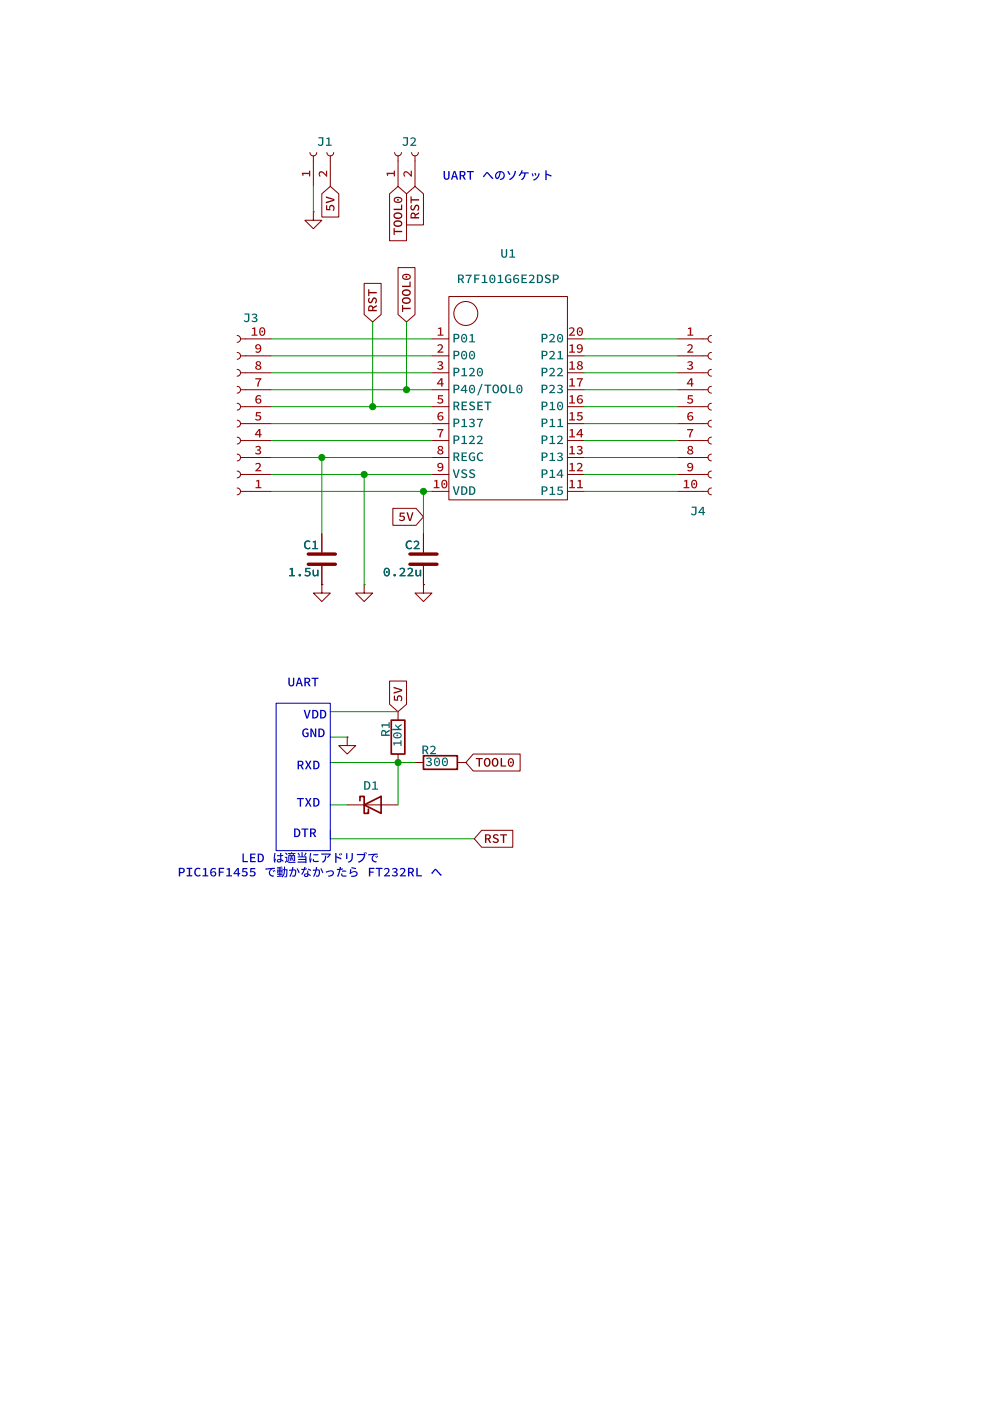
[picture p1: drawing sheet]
<svg xmlns="http://www.w3.org/2000/svg" width="148mm" height="210mm" viewBox="0 0 148 210" stroke-linecap="round" stroke-linejoin="round" font-family="sans-serif">
<defs><g id="words">
<g font-size="1.8" fill="#a90000">
<text x="46.7" y="26.6" transform="rotate(-90 46.7 26.6)">1</text>
<text x="49.3" y="26.6" transform="rotate(-90 49.3 26.6)">2</text>
<text x="59.4" y="26.6" transform="rotate(-90 59.4 26.6)">1</text>
<text x="62" y="26.6" transform="rotate(-90 62 26.6)">2</text>
<text x="37.6" y="50.5">10</text>
<text x="38.1" y="53.1">9</text>
<text x="65.4" y="50.5">1</text>
<text x="65.4" y="53.1">2</text>
<text x="85.2" y="50.5">20</text>
<text x="85.2" y="53.1">19</text>
<text x="102.9" y="50.5">1</text>
<text x="102.9" y="53.1">2</text>
<text x="38.1" y="58.2">7</text>
<text x="38.1" y="55.6">8</text>
<text x="65.4" y="55.6">3</text>
<text x="65.4" y="58.2">4</text>
<text x="85.2" y="55.6">18</text>
<text x="85.2" y="58.2">17</text>
<text x="102.9" y="55.6">3</text>
<text x="102.9" y="58.2">4</text>
<text x="38.1" y="65.8">4</text>
<text x="38.1" y="63.2">5</text>
<text x="38.1" y="60.7">6</text>
<text x="65.4" y="60.7">5</text>
<text x="65.4" y="63.2">6</text>
<text x="65.4" y="65.8">7</text>
<text x="85.2" y="60.7">16</text>
<text x="85.2" y="63.2">15</text>
<text x="85.2" y="65.8">14</text>
<text x="102.9" y="60.7">5</text>
<text x="102.9" y="63.2">6</text>
<text x="102.9" y="65.8">7</text>
<text x="38.1" y="70.9">2</text>
<text x="38.1" y="68.3">3</text>
<text x="65.4" y="68.3">8</text>
<text x="65.4" y="70.9">9</text>
<text x="85.2" y="68.3">13</text>
<text x="85.2" y="70.9">12</text>
<text x="102.9" y="68.3">8</text>
<text x="102.9" y="70.9">9</text>
<text x="38.1" y="73.4">1</text>
<text x="64.9" y="73.4">10</text>
<text x="85.2" y="73.4">11</text>
<text x="102.3" y="73.4">10</text>
</g>
<g font-size="1.8" fill="#0000c2">
<text x="66.4" y="27.7">UART þÿ0x0n0½0±0Ã0È</text>
<text x="40.9" y="130">þÿ0o•i_S0k0¢0É0ê0Ö0g</text>
<text x="39.7" y="132.1">þÿ0gRÕ0K0j0K0c0_0‰</text>
</g>
<g font-size="1.8" fill="#006464">
<text x="67.8" y="54.6">P00</text>
<text x="57.4" y="87.1">0.22u</text>
</g>
</g></defs>
<path d="M52.1 110.5v1.3h1.2l-1.2 1.2-1.3-1.2h1.3M52.1 110.5h.1M52.1 120.7h7.6" fill="none" stroke="#840000" stroke-width=".15"/>
<path d="M54 120v-.6h.6v2.5h.6v-.6M54.6 120.7l2.5-1.3v2.5z" fill="none" stroke="#840000" stroke-width=".25"/>
<g fill="#006464">
<path d="M54.6 117.1h.3a.65 .65 0 0 1 .6 .6 .65 .65 0 0 1-.6 .7h-.3v-.2h.2a.47 .47 0 0 0 .5-.5 .47 .47 0 0 0-.5-.4v.9h-.2z"/>
<path d="M55.9 117.2l.5-.1v1.1h.3v.2h-.9v-.2h.4v-.8h-.3z"/>
</g>
<path d="M46.2 83.1h4.1M46.2 84.6h4.1" fill="none" stroke="#840000" stroke-width=".51"/>
<path d="M48.3 80v2.8M48.3 84.8v2.8" fill="none" stroke="#840000" stroke-width=".15"/>
<g fill="#006464">
<path d="M45.8 81.1l.5-.1 .2 .2-.1 .1a.42 .42 0 0 0-.6 .4 .42 .42 0 0 0 .7 .3l.1 .2a.64 .64 0 0 1-.9-.2 .64 .64 0 0 1 .1-.9z"/>
<path d="M46.9 81.2l.5-.1v1h.3v.2h-.9v-.2h.4v-.8h-.3z"/>
<path d="M43.4 85.2l.5-.1v1.1h.3v.2h-.8v-.2h.3v-.8h-.3z"/>
<path d="M45.8 85.1h.7v.2h-.5l-.1 .3a.44 .44 0 0 1 .7 .5 .44 .44 0 0 1-.8 .2l-.1-.1 .1-.1a.32 .32 0 0 0 .4 .2 .32 .32 0 0 0 .1-.5l-.5-.1z"/>
<path d="M46.9 85.4h.2v.7l.2 .1 .2-.1v-.7h.2v1h-.1v-.2a.36 .36 0 0 1-.5 .2 .36 .36 0 0 1-.2-.4z"/>
<circle cx="45" cy="86.2" r=".19"/>
</g>
<path d="M48.3 87.6v1.3h1.2l-1.2 1.3-1.3-1.3h1.3M48.3 87.6h.1M54.6 87.6v1.3h1.3l-1.3 1.3-1.3-1.3h1.3M54.6 87.6h.1M62.2 114.3h1.3M68.6 114.3h1.2" fill="none" stroke="#840000" stroke-width=".15"/>
<path d="M63.5 113.3h5.1v2h-5.1z" fill="none" stroke="#840000" stroke-width=".25"/>
<g fill="#006464">
<path d="M63.3 111.8h.5a.39 .39 0 0 1 .4 .2 .39 .39 0 0 1-.2 .5l.3 .5h-.3l-.2-.5h-.3v.5h-.2v-.6a.47 .47 0 0 0 .7-.2l-.1-.2-.4-.1v.5h-.2z"/>
<path d="M64.5 112a.46 .46 0 0 1 .7-.1 .46 .46 0 0 1-.1 .7l-.3 .3h.6v.1h-.9l.3-.3a.47 .47 0 0 0 .2-.7l-.2-.1-.2 .2z"/>
<path d="M63.9 113.7a.44 .44 0 0 1 .5-.2 .44 .44 0 0 1 .3 .5l-.2 .2a.38 .38 0 0 1 .2 .5 .38 .38 0 0 1-.6 .1l-.2-.1 .1-.2a.3 .3 0 0 0 .3 .2 .3 .3 0 0 0 .2-.3l-.4-.1v-.2h.3a.23 .23 0 0 0 0-.4 .23 .23 0 0 0-.3 .1z"/>
<path d="M65.2 113.7a.49 .49 0 0 1 .6 0 .49 .49 0 0 1 .2 .6 .48 .48 0 0 1-.5 .5 .48 .48 0 0 1-.4-.6h.2v.2a.28 .28 0 0 0 .3 .3 .28 .28 0 0 0 .2-.4v-.3a.29 .29 0 0 0-.4-.2 .29 .29 0 0 0-.1 .4h-.2z"/>
<path d="M66.4 113.7a.49 .49 0 0 1 .6 0 .49 .49 0 0 1 .2 .6 .48 .48 0 0 1-.5 .5 .48 .48 0 0 1-.4-.6h.1l.1 .2a.28 .28 0 0 0 .3 .3 .28 .28 0 0 0 .2-.4v-.3a.29 .29 0 0 0-.4-.2 .29 .29 0 0 0-.2 .4h-.1z"/>
<circle cx="65.5" cy="114.2" r=".14"/>
<circle cx="66.7" cy="114.2" r=".14"/>
</g>
<g fill="none" stroke="#840000" stroke-width=".15">
<path d="M101.6 50.8h4.6M101.6 53.3h4.6M101.6 55.9h4.6M101.6 58.4h4.6M106.7 50.3a.51 .51 0 0 0-.5 .5 .51 .51 0 0 0 .5 .5M106.7 52.8a.51 .51 0 0 0-.5 .5 .51 .51 0 0 0 .5 .5M106.7 55.4a.51 .51 0 0 0-.5 .5 .51 .51 0 0 0 .5 .5M106.7 57.9a.51 .51 0 0 0-.5 .5 .51 .51 0 0 0 .5 .5M101.6 61h4.6M101.6 63.5h4.6M101.6 66h4.6M101.6 68.6h4.6"/>
<path d="M101.6 71.1h4.6M101.6 73.7h4.6M106.7 60.5a.51 .51 0 0 0-.5 .5 .51 .51 0 0 0 .5 .5M106.7 63a.51 .51 0 0 0-.5 .5 .51 .51 0 0 0 .5 .5M106.7 65.5a.51 .51 0 0 0-.5 .5 .51 .51 0 0 0 .5 .5M106.7 68.1a.51 .51 0 0 0-.5 .5 .51 .51 0 0 0 .5 .5M106.7 70.6a.51 .51 0 0 0-.5 .5 .51 .51 0 0 0 .5 .5M106.7 73.2a.51 .51 0 0 0-.5 .5 .51 .51 0 0 0 .5 .5"/>
</g>
<g fill="#006464">
<path d="M103.7 75.9h.8v.9a.45 .45 0 0 1-.4 .5 .45 .45 0 0 1-.5-.3l.1-.1 .2 .2h.2l.1-.2v-.8h-.5z"/>
<path d="M105.3 76h.3v.7h.1v.2h-.1v.3h-.2v-.3h-.7v-.2h.7v-.5l-.5 .5h-.2z"/>
</g>
<path d="M46.5 22.9a.51 .51 0 0 0 .5 .5 .51 .51 0 0 0 .5-.5M47 23.4v4.5M49 22.9a.51 .51 0 0 0 .5 .5 .51 .51 0 0 0 .5-.5M49.5 23.4v4.5" fill="none" stroke="#840000" stroke-width=".15"/>
<g fill="#006464">
<path d="M47.8 20.6h.7v.8a.45 .45 0 0 1-.3 .5 .45 .45 0 0 1-.6-.2l.2-.2 .1 .2h.3l.1-.2v-.8h-.5z"/>
<path d="M48.9 20.7l.5-.1v1.1h.3v.2h-.8v-.2h.3v-.9h-.3z"/>
</g>
<path d="M47 31.8v1.2h1.3l-1.3 1.3-1.3-1.3h1.3M47 31.8h.1M59.2 22.9a.51 .51 0 0 0 .5 .5 .51 .51 0 0 0 .5-.5M59.7 23.4v4.5M61.7 22.9a.51 .51 0 0 0 .5 .5 .51 .51 0 0 0 .5-.5M62.2 23.4v4.5" fill="none" stroke="#840000" stroke-width=".15"/>
<g fill="#006464">
<path d="M60.5 20.6h.7v.8a.45 .45 0 0 1-.3 .5 .45 .45 0 0 1-.6-.2l.2-.2 .1 .2h.3l.1-.2v-.8h-.5z"/>
<path d="M61.5 20.8a.46 .46 0 0 1 .7-.1 .46 .46 0 0 1-.1 .7l-.3 .3h.6v.2h-.9l.3-.4a.47 .47 0 0 0 .3-.7h-.3l-.2 .1z"/>
</g>
<path d="M61.5 83.1h4M61.5 84.6h4" fill="none" stroke="#840000" stroke-width=".51"/>
<path d="M63.5 80v2.8M63.5 84.8v2.8" fill="none" stroke="#840000" stroke-width=".15"/>
<g fill="#006464">
<path d="M61 81.1l.5-.1 .3 .2-.1 .1a.42 .42 0 0 0-.7 .4 .42 .42 0 0 0 .7 .3l.1 .2a.64 .64 0 0 1-.9-.2 .64 .64 0 0 1 .1-.9z"/>
<path d="M62 81.2a.46 .46 0 0 1 .8-.1 .46 .46 0 0 1-.2 .8l-.3 .2h.6v.2h-.9l.3-.4a.47 .47 0 0 0 .3-.6l-.2-.1-.3 .1z"/>
<path d="M57.7 85.2a.49 .49 0 0 1 .6 0 .49 .49 0 0 1 .2 .6 .48 .48 0 0 1-.5 .6 .48 .48 0 0 1-.5-.7h.2v.3a.28 .28 0 0 0 .4 .2 .28 .28 0 0 0 .2-.4l-.1-.3a.29 .29 0 0 0-.4-.2 .29 .29 0 0 0-.1 .4h-.2z"/>
<path d="M59.9 85.3a.46 .46 0 0 1 .7-.1 .46 .46 0 0 1-.1 .7l-.3 .3h.6v.2h-.9l.3-.4a.47 .47 0 0 0 .3-.7h-.3l-.2 .1z"/>
<path d="M61.1 85.3a.46 .46 0 0 1 .7-.1 .46 .46 0 0 1-.1 .7l-.3 .3h.6v.2h-.9l.3-.4a.47 .47 0 0 0 .3-.7h-.3l-.2 .1z"/>
<path d="M62.3 85.4h.2v.7l.2 .1 .2-.1v-.7h.3v1h-.2v-.2a.36 .36 0 0 1-.5 .2 .36 .36 0 0 1-.2-.4z"/>
</g>
<g fill="none" stroke="#840000" stroke-width=".15">
<path d="M35.6 57.9a.51 .51 0 0 1 .5 .5 .51 .51 0 0 1-.5 .5M35.6 55.4a.51 .51 0 0 1 .5 .5 .51 .51 0 0 1-.5 .5M35.6 52.8a.51 .51 0 0 1 .5 .5 .51 .51 0 0 1-.5 .5M35.6 50.3a.51 .51 0 0 1 .5 .5 .51 .51 0 0 1-.5 .5M36.1 58.4h4.5M36.1 55.9h4.5M36.1 53.3h4.5M36.1 50.8h4.5M35.6 73.2a.51 .51 0 0 1 .5 .5 .51 .51 0 0 1-.5 .5M35.6 70.6a.51 .51 0 0 1 .5 .5 .51 .51 0 0 1-.5 .5M35.6 68.1a.51 .51 0 0 1 .5 .5 .51 .51 0 0 1-.5 .5M35.6 65.5a.51 .51 0 0 1 .5 .5 .51 .51 0 0 1-.5 .5"/>
<path d="M35.6 63a.51 .51 0 0 1 .5 .5 .51 .51 0 0 1-.5 .5M35.6 60.5a.51 .51 0 0 1 .5 .5 .51 .51 0 0 1-.5 .5M36.1 73.7h4.5M36.1 71.1h4.5M36.1 68.6h4.5M36.1 66h4.5M36.1 63.5h4.5M36.1 61h4.5"/>
</g>
<g fill="#006464">
<path d="M36.7 47h.7v.9a.45 .45 0 0 1-.3 .4 .45 .45 0 0 1-.5-.2l.1-.1 .1 .1h.3l.1-.2v-.7h-.5z"/>
<path d="M37.7 47.2a.44 .44 0 0 1 .6-.2 .44 .44 0 0 1 .2 .5l-.2 .1a.38 .38 0 0 1 .3 .6 .38 .38 0 0 1-.6 .1l-.3-.2 .1-.1a.3 .3 0 0 0 .4 .2 .3 .3 0 0 0 .2-.4l-.4-.1v-.1l.2-.1a.23 .23 0 0 0 .1-.4 .23 .23 0 0 0-.4 .2z"/>
</g>
<path d="M58.7 108h2v5h-2z" fill="none" stroke="#840000" stroke-width=".25"/>
<path d="M59.7 106.7v1.3M59.7 113v1.3" fill="none" stroke="#840000" stroke-width=".15"/>
<g fill="#006464">
<path d="M57.3 109.5a.39 .39 0 0 1 .6 .2l.5-.3v.2l-.5 .3v.2h.5v.2h-1.3v-.4h.2v.2h.5v-.2a.23 .23 0 0 0-.3-.3 .23 .23 0 0 0-.2 .3h-.2z"/>
<path d="M57.2 108.6h1.1v-.3h.1v.8h-.1v-.3h-.9v.2h-.1z"/>
<path d="M59 111.3h1v-.3h.2v.8h-.2v-.3h-.8v.3h-.1z"/>
<path d="M59.1 109.9a.65 .65 0 0 1 .7-.1 .65 .65 0 0 1 .4 .6 .74 .74 0 0 1-1.3-.2h.2a.55 .55 0 0 0 1 0 .59 .59 0 0 0-1 0h-.2z"/>
<path d="M59.2 108.5l.4 .4 .6-.4v.2l-.4 .4 .2 .1h.2v.3h-1.4v-.3h.9l-.5-.4z"/>
<circle cx="59.6" cy="110.2" r=".14"/>
</g>
<g fill="none" stroke="#840000" stroke-width=".15">
<path d="M64.8 50.8h2.5M67.3 44.5h17.8v30.4h-17.8z"/>
<circle cx="69.8" cy="47" r="1.8"/>
</g>
<g fill="#006464">
<path d="M68 50h.4a.41 .41 0 0 1 .5 .4 .41 .41 0 0 1-.5 .4h-.2v.5h-.2v-.6a.53 .53 0 0 0 .7-.2l-.1-.2-.4-.1v.5h-.2z"/>
<path d="M69.3 50.2a.49 .49 0 0 1 .6 0 .49 .49 0 0 1 .2 .6 .48 .48 0 0 1-.5 .5 .48 .48 0 0 1-.5-.6h.2v.2a.28 .28 0 0 0 .4 .3 .28 .28 0 0 0 .2-.4l-.1-.3a.29 .29 0 0 0-.4-.2 .29 .29 0 0 0-.1 .4h-.2z"/>
<path d="M70.4 50.2l.5-.1v1.1h.3v.1h-.8v-.1h.3v-.9h-.3z"/>
<circle cx="69.6" cy="50.7" r=".14"/>
</g>
<path d="M64.8 53.3h2.5" fill="none" stroke="#840000" stroke-width=".15"/>
<g fill="#006464">
<path d="M68 52.6h.4a.41 .41 0 0 1 .5 .4 .41 .41 0 0 1-.5 .4h-.2v.5h-.2v-.7a.53 .53 0 0 0 .7-.1l-.1-.3-.4-.1v.5h-.2z"/>
<path d="M69.3 52.7a.49 .49 0 0 1 .6 0 .49 .49 0 0 1 .2 .6 .48 .48 0 0 1-.5 .6 .48 .48 0 0 1-.5-.7h.2v.3a.28 .28 0 0 0 .4 .2 .28 .28 0 0 0 .2-.4l-.1-.3a.29 .29 0 0 0-.4-.2 .29 .29 0 0 0-.1 .4h-.2z"/>
<path d="M70.5 52.7a.49 .49 0 0 1 .6 0 .49 .49 0 0 1 .1 .6 .48 .48 0 0 1-.5 .6 .48 .48 0 0 1-.4-.7h.2v.3a.28 .28 0 0 0 .4 .2 .28 .28 0 0 0 .1-.4v-.3a.29 .29 0 0 0-.4-.2 .29 .29 0 0 0-.1 .4h-.2z"/>
</g>
<path d="M64.8 55.9h2.5" fill="none" stroke="#840000" stroke-width=".15"/>
<g fill="#006464">
<path d="M68 55.1h.4a.41 .41 0 0 1 .5 .4 .41 .41 0 0 1-.5 .4h-.2v.5h-.2v-.6a.53 .53 0 0 0 .7-.2l-.1-.3h-.4v.5h-.2z"/>
<path d="M69.3 55.3l.4-.1v1h.4v.2h-.9v-.2h.3v-.8h-.2z"/>
<path d="M70.3 55.3a.46 .46 0 0 1 .7-.1 .46 .46 0 0 1-.1 .8l-.3 .2h.6v.2h-.9l.3-.4a.47 .47 0 0 0 .3-.7h-.3l-.2 .1z"/>
<path d="M71.6 55.3a.49 .49 0 0 1 .7-.1 .49 .49 0 0 1 .1 .6 .48 .48 0 0 1-.5 .6 .48 .48 0 0 1-.4-.6h.2v.2a.28 .28 0 0 0 .4 .3 .28 .28 0 0 0 .1-.4v-.4a.29 .29 0 0 0-.4-.2 .29 .29 0 0 0-.1 .5h-.2z"/>
<circle cx="72" cy="55.8" r=".14"/>
</g>
<path d="M64.8 58.4h2.5" fill="none" stroke="#840000" stroke-width=".15"/>
<g fill="#006464">
<path d="M68 57.7h.4a.41 .41 0 0 1 .5 .4 .41 .41 0 0 1-.5 .4h-.2v.4h-.2v-.6a.53 .53 0 0 0 .7-.1l-.1-.3-.4-.1v.5h-.2z"/>
<path d="M69.7 57.7h.2v.8h.2v.1h-.2v.3h-.2v-.3h-.6v-.1h.6v-.6l-.4 .6h-.2z"/>
<path d="M70.5 57.8a.49 .49 0 0 1 .6 0 .49 .49 0 0 1 .1 .6 .48 .48 0 0 1-.5 .6 .48 .48 0 0 1-.4-.7h.2v.3a.28 .28 0 0 0 .4 .2 .28 .28 0 0 0 .1-.4v-.3a.29 .29 0 0 0-.4-.2 .29 .29 0 0 0-.1 .4h-.2z"/>
<path d="M72.2 57.5h.2l-.7 1.8h-.1z"/>
<path d="M72.6 57.7h1.1v.1h-.4v1.1h-.3v-1.1h-.4z"/>
<path d="M74 57.8a.56 .56 0 0 1 .7 0 .56 .56 0 0 1 .1 .7 .51 .51 0 0 1-.6 .5 .51 .51 0 0 1-.4-.7h.2a.33 .33 0 0 0 .3 .5 .33 .33 0 0 0 .3-.5 .32 .32 0 0 0-.3-.5 .32 .32 0 0 0-.3 .5h-.2z"/>
<path d="M75.2 57.8a.56 .56 0 0 1 .7 0 .56 .56 0 0 1 .1 .7 .51 .51 0 0 1-.6 .5 .51 .51 0 0 1-.4-.7h.2a.33 .33 0 0 0 .3 .5 .33 .33 0 0 0 .3-.5 .33 .33 0 0 0-.3-.5 .33 .33 0 0 0-.3 .5h-.2z"/>
<path d="M76.4 57.7h.2v1.1h.6v.1h-.8z"/>
<path d="M77.6 57.8a.49 .49 0 0 1 .6 0 .49 .49 0 0 1 .2 .6 .48 .48 0 0 1-.5 .6 .48 .48 0 0 1-.5-.7h.2v.3a.28 .28 0 0 0 .4 .2 .28 .28 0 0 0 .2-.4l-.1-.3a.29 .29 0 0 0-.4-.2 .29 .29 0 0 0-.1 .4h-.2z"/>
<circle cx="70.8" cy="58.3" r=".14"/>
<circle cx="77.9" cy="58.3" r=".14"/>
</g>
<path d="M64.8 61h2.5" fill="none" stroke="#840000" stroke-width=".15"/>
<g fill="#006464">
<path d="M68 60.2h.4a.39 .39 0 0 1 .5 .3 .39 .39 0 0 1-.3 .4l.3 .6h-.2l-.3-.5h-.2v.5h-.2v-.7a.47 .47 0 0 0 .7-.2l-.1-.2h-.4v.4h-.2z"/>
<path d="M69.2 60.2h.8v.2h-.6v.3h.5v.2h-.5v.4h.7v.2h-.9z"/>
<path d="M70.5 60.3a.56 .56 0 0 1 .7 0l-.1 .2-.1-.1a.21 .21 0 0 0-.4 0 .21 .21 0 0 0 .2 .3l.2 .1a.42 .42 0 0 1 .1 .6 .42 .42 0 0 1-.6 .1l-.2-.2 .1-.1 .3 .1a.21 .21 0 0 0 .3-.1 .21 .21 0 0 0-.2-.3 .48 .48 0 0 1-.4-.4z"/>
<path d="M71.6 60.2h.8v.2h-.6v.3h.5v.2h-.5v.4h.6v.2h-.8z"/>
<path d="M72.6 60.2h1.1v.2h-.4v1.1h-.3v-1.1h-.4z"/>
</g>
<path d="M64.8 63.5h2.5" fill="none" stroke="#840000" stroke-width=".15"/>
<g fill="#006464">
<path d="M68 62.7h.4a.41 .41 0 0 1 .5 .4 .41 .41 0 0 1-.5 .4h-.2v.5h-.2v-.6a.53 .53 0 0 0 .7-.2l-.1-.2-.4-.1v.5h-.2z"/>
<path d="M69.3 62.9l.4-.1v1.1h.4v.1h-.9v-.1h.3v-.9h-.2z"/>
<path d="M70.3 62.9a.44 .44 0 0 1 .6-.2 .44 .44 0 0 1 .2 .5l-.2 .2a.38 .38 0 0 1 .3 .5 .38 .38 0 0 1-.6 .1l-.3-.1 .1-.2a.3 .3 0 0 0 .4 .2 .3 .3 0 0 0 .2-.3l-.4-.1v-.2h.2a.23 .23 0 0 0 .1-.4 .23 .23 0 0 0-.4 .1z"/>
<path d="M71.5 62.8h.9l-.3 .6-.1 .6h-.2v-.2l.4-.8h-.7z"/>
</g>
<path d="M64.8 66h2.5" fill="none" stroke="#840000" stroke-width=".15"/>
<g fill="#006464">
<path d="M68 65.3h.4a.41 .41 0 0 1 .5 .4 .41 .41 0 0 1-.5 .4h-.2v.5h-.2v-.7a.53 .53 0 0 0 .7-.1l-.1-.3-.4-.1v.5h-.2z"/>
<path d="M69.3 65.4l.4-.1v1.1h.4v.2h-.9v-.2h.3v-.9h-.2z"/>
<path d="M70.3 65.5a.46 .46 0 0 1 .7-.1 .46 .46 0 0 1-.1 .7l-.3 .3h.6v.2h-.9l.3-.4a.47 .47 0 0 0 .3-.7h-.3l-.2 .1z"/>
<path d="M71.5 65.5a.46 .46 0 0 1 .7-.1 .46 .46 0 0 1-.1 .7l-.3 .3h.6v.2h-.9l.3-.4a.47 .47 0 0 0 .3-.7h-.3l-.2 .1z"/>
</g>
<path d="M64.8 68.6h2.5" fill="none" stroke="#840000" stroke-width=".15"/>
<g fill="#006464">
<path d="M68 67.8h.4a.39 .39 0 0 1 .5 .3 .39 .39 0 0 1-.3 .5l.3 .5h-.2l-.3-.5h-.2v.5h-.2v-.7a.47 .47 0 0 0 .7-.2l-.1-.2h-.4v.4h-.2z"/>
<path d="M69.2 67.8h.8v.2h-.6v.3h.5v.2h-.5v.4h.7v.2h-.9z"/>
<path d="M70.5 67.9l.5-.1 .2 .2-.1 .1a.44 .44 0 0 0-.6 .3 .44 .44 0 0 0 .6 .5v-.3h-.3v-.2h.4v.6a.65 .65 0 0 1-.8-.2 .65 .65 0 0 1 .1-.9z"/>
<path d="M71.7 67.9l.5-.1 .3 .2-.2 .1a.42 .42 0 0 0-.6 .4 .42 .42 0 0 0 .7 .3l.1 .1a.64 .64 0 0 1-.9-.1 .64 .64 0 0 1 .1-.9z"/>
</g>
<path d="M64.8 71.1h2.5" fill="none" stroke="#840000" stroke-width=".15"/>
<g fill="#006464">
<path d="M67.9 70.4h.2l.3 1 .3-1h.2l-.4 1.2h-.2z"/>
<path d="M69.3 70.5a.56 .56 0 0 1 .7 0l-.1 .1h-.1a.21 .21 0 0 0-.4 0 .21 .21 0 0 0 .2 .3h.2a.42 .42 0 0 1 .2 .7 .42 .42 0 0 1-.7 0l-.2-.1 .1-.2 .3 .2a.21 .21 0 0 0 .3-.1 .21 .21 0 0 0-.2-.3 .48 .48 0 0 1-.4-.4z"/>
<path d="M70.5 70.5a.56 .56 0 0 1 .7 0l-.1 .1h-.1a.21 .21 0 0 0-.4 0 .21 .21 0 0 0 .2 .3h.2a.42 .42 0 0 1 .1 .7 .42 .42 0 0 1-.6 0l-.2-.1 .1-.2 .3 .2a.21 .21 0 0 0 .3-.1 .21 .21 0 0 0-.2-.3 .48 .48 0 0 1-.4-.4z"/>
<path d="M67.9 72.9h.2l.3 1.1 .3-1.1h.2l-.4 1.3h-.2z"/>
<path d="M69.2 72.9h.3a.65 .65 0 0 1 .6 .6 .65 .65 0 0 1-.6 .7h-.3v-.2h.2a.47 .47 0 0 0 .5-.5 .47 .47 0 0 0-.5-.4v.9h-.2z"/>
<path d="M70.3 72.9h.4a.65 .65 0 0 1 .6 .6 .65 .65 0 0 1-.6 .7h-.4v-.2h.3a.47 .47 0 0 0 .5-.5 .47 .47 0 0 0-.5-.4v.9h-.3z"/>
<path d="M81.2 50h.4a.41 .41 0 0 1 .5 .4 .41 .41 0 0 1-.5 .4h-.2v.5h-.2v-.6a.53 .53 0 0 0 .7-.2l-.1-.2-.4-.1v.5h-.2z"/>
<path d="M82.3 50.2a.46 .46 0 0 1 .8-.1 .46 .46 0 0 1-.2 .8l-.3 .3 .7-.1v.2h-1l.3-.3a.47 .47 0 0 0 .3-.7l-.2-.1-.2 .2z"/>
<path d="M83.7 50.2a.49 .49 0 0 1 .6 0 .49 .49 0 0 1 .2 .6 .48 .48 0 0 1-.5 .5 .48 .48 0 0 1-.5-.6h.2v.2a.28 .28 0 0 0 .4 .3 .28 .28 0 0 0 .2-.4l-.1-.3a.29 .29 0 0 0-.4-.2 .29 .29 0 0 0-.1 .4h-.2z"/>
<path d="M81.2 52.6h.4a.41 .41 0 0 1 .5 .4 .41 .41 0 0 1-.5 .4h-.2v.5h-.2v-.7a.53 .53 0 0 0 .7-.1l-.1-.3-.4-.1v.5h-.2z"/>
<path d="M82.3 52.8a.46 .46 0 0 1 .8-.1 .46 .46 0 0 1-.2 .7l-.3 .3h.7v.2h-1l.3-.4a.47 .47 0 0 0 .3-.7h-.2l-.2 .1z"/>
<path d="M83.7 52.7l.4-.1v1.1h.3v.2h-.8v-.2h.3v-.9h-.2z"/>
<path d="M81.2 55.1h.4a.41 .41 0 0 1 .5 .4 .41 .41 0 0 1-.5 .4h-.2v.5h-.2v-.6a.53 .53 0 0 0 .7-.2l-.1-.3h-.4v.5h-.2z"/>
<path d="M82.3 55.3a.46 .46 0 0 1 .8-.1 .46 .46 0 0 1-.2 .8l-.3 .2h.7v.2h-1l.3-.4a.47 .47 0 0 0 .3-.7h-.2l-.2 .1z"/>
<path d="M83.5 55.3a.46 .46 0 0 1 .8-.1 .46 .46 0 0 1-.2 .8l-.3 .2h.6v.2h-.9l.3-.4a.47 .47 0 0 0 .3-.7h-.2l-.3 .1z"/>
<path d="M81.2 57.7h.4a.41 .41 0 0 1 .5 .4 .41 .41 0 0 1-.5 .4h-.2v.4h-.2v-.6a.53 .53 0 0 0 .7-.1l-.1-.3-.4-.1v.5h-.2z"/>
<path d="M82.3 57.9a.46 .46 0 0 1 .8-.1 .46 .46 0 0 1-.2 .7l-.3 .3h.7v.1h-1l.3-.3a.47 .47 0 0 0 .3-.7l-.2-.1-.2 .2z"/>
<path d="M83.5 57.8a.44 .44 0 0 1 .6-.2 .44 .44 0 0 1 .3 .5l-.3 .2a.38 .38 0 0 1 .3 .5 .38 .38 0 0 1-.6 .2l-.3-.2 .1-.1a.3 .3 0 0 0 .4 .1 .3 .3 0 0 0 .2-.3l-.4-.1v-.2h.2a.23 .23 0 0 0 .1-.4 .23 .23 0 0 0-.4 .1z"/>
<path d="M81.2 60.2h.4a.41 .41 0 0 1 .5 .4 .41 .41 0 0 1-.5 .4h-.2v.5h-.2v-.7a.53 .53 0 0 0 .7-.1l-.1-.3h-.4v.4h-.2z"/>
<path d="M82.5 60.3l.4-.1v1.1h.4v.2h-.9v-.2h.3v-.8h-.2z"/>
<path d="M83.7 60.4a.49 .49 0 0 1 .6-.1 .49 .49 0 0 1 .2 .6 .48 .48 0 0 1-.5 .6 .48 .48 0 0 1-.5-.6h.2v.2a.28 .28 0 0 0 .4 .2 .28 .28 0 0 0 .2-.4l-.1-.3a.29 .29 0 0 0-.4-.2 .29 .29 0 0 0-.1 .5h-.2z"/>
<path d="M81.2 62.7h.4a.41 .41 0 0 1 .5 .4 .41 .41 0 0 1-.5 .4h-.2v.5h-.2v-.6a.53 .53 0 0 0 .7-.2l-.1-.2-.4-.1v.5h-.2z"/>
<path d="M82.5 62.9l.4-.1v1.1h.4v.1h-.9v-.1h.3v-.9h-.2z"/>
<path d="M83.7 62.9l.4-.1v1.1h.3v.1h-.8v-.1h.3v-.9h-.2z"/>
<path d="M81.2 65.3h.4a.41 .41 0 0 1 .5 .4 .41 .41 0 0 1-.5 .4h-.2v.5h-.2v-.7a.53 .53 0 0 0 .7-.1l-.1-.3-.4-.1v.5h-.2z"/>
<path d="M82.5 65.4l.4-.1v1.1h.4v.2h-.9v-.2h.3v-.9h-.2z"/>
<path d="M83.5 65.5a.46 .46 0 0 1 .8-.1 .46 .46 0 0 1-.2 .7l-.3 .3h.6v.2h-.9l.3-.4a.47 .47 0 0 0 .3-.7h-.2l-.3 .1z"/>
<path d="M81.2 67.8h.4a.41 .41 0 0 1 .5 .4 .41 .41 0 0 1-.5 .4h-.2v.5h-.2v-.6a.53 .53 0 0 0 .7-.2l-.1-.3h-.4v.5h-.2z"/>
<path d="M82.5 68l.4-.1v1h.4v.2h-.9v-.2h.3v-.8h-.2z"/>
<path d="M83.5 68a.44 .44 0 0 1 .6-.2 .44 .44 0 0 1 .3 .5l-.3 .1a.38 .38 0 0 1 .3 .6 .38 .38 0 0 1-.6 .1l-.3-.1 .1-.2a.3 .3 0 0 0 .4 .2 .3 .3 0 0 0 .2-.4l-.4-.1v-.1h.2a.23 .23 0 0 0 .1-.4 .23 .23 0 0 0-.4 .1z"/>
<path d="M81.2 70.4h.4a.41 .41 0 0 1 .5 .4 .41 .41 0 0 1-.5 .4h-.2v.4h-.2v-.6a.53 .53 0 0 0 .7-.1l-.1-.3-.4-.1v.5h-.2z"/>
<path d="M82.5 70.5l.4-.1v1.1h.4v.1h-.9v-.1h.3v-.9h-.2z"/>
<path d="M84.1 70.4h.2v.8h.2v.1h-.2v.3h-.2v-.3h-.6v-.1h.6v-.6l-.4 .6h-.2z"/>
<circle cx="84" cy="50.7" r=".14"/>
<circle cx="84" cy="60.8" r=".14"/>
</g>
<path d="M85.1 73.7h2.5" fill="none" stroke="#840000" stroke-width=".15"/>
<g fill="#006464">
<path d="M81.2 72.9h.4a.41 .41 0 0 1 .5 .4 .41 .41 0 0 1-.5 .4h-.2v.5h-.2v-.7a.53 .53 0 0 0 .7-.1l-.1-.3h-.4v.4h-.2z"/>
<path d="M82.5 73l.4-.1v1.1h.4v.2h-.9v-.2h.3v-.8h-.2z"/>
<path d="M83.6 72.9h.8v.2h-.6v.3a.44 .44 0 0 1 .6 .5 .44 .44 0 0 1-.7 .2l-.2-.1 .1-.1a.32 .32 0 0 0 .4 .2 .32 .32 0 0 0 .2-.5l-.6-.1z"/>
<path d="M75.2 37.3h.2v.9a.25 .25 0 0 0 .2 .3 .25 .25 0 0 0 .3-.3v-.9h.2v.8a.45 .45 0 0 1-.5 .6 .45 .45 0 0 1-.4-.6z"/>
<path d="M76.5 37.5l.4-.1v1.1h.3v.1h-.8v-.1h.3v-.9h-.2z"/>
<path d="M68.7 41.1h.4a.39 .39 0 0 1 .5 .3 .39 .39 0 0 1-.3 .5l.3 .5h-.2l-.3-.5h-.2v.5h-.2v-.6a.47 .47 0 0 0 .7-.2l-.1-.2-.4-.1v.5h-.2z"/>
<path d="M69.8 41.2h.9l-.3 .6-.1 .6h-.2v-.2l.4-.8h-.7z"/>
<path d="M71.1 41.1h.8v.2h-.6v.4h.5v.2h-.5v.5h-.2z"/>
<path d="M72.3 41.3l.5-.1v1.1h.3v.1h-.9v-.1h.4v-.9h-.3z"/>
<path d="M73.5 41.3a.49 .49 0 0 1 .6 0 .49 .49 0 0 1 .2 .6 .48 .48 0 0 1-.5 .6 .48 .48 0 0 1-.4-.7h.2v.2a.28 .28 0 0 0 .3 .3 .28 .28 0 0 0 .2-.4v-.3a.29 .29 0 0 0-.4-.2 .29 .29 0 0 0-.1 .4h-.2z"/>
<path d="M74.7 41.3l.5-.1v1.1h.3v.1h-.9v-.1h.3v-.9h-.2z"/>
<path d="M75.9 41.3l.5-.2 .3 .2-.2 .1a.44 .44 0 0 0-.6 .4 .44 .44 0 0 0 .6 .4v-.3h-.3v-.2h.5v.6a.65 .65 0 0 1-.9-.1 .65 .65 0 0 1 .1-.9z"/>
<path d="M77.1 41.3l.4-.1 .3 .1-.1 .1a.37 .37 0 0 0-.4 0 .37 .37 0 0 0-.2 .4 .42 .42 0 0 1 .7 .1 .42 .42 0 0 1-.2 .6 .42 .42 0 0 1-.6-.2l-.1-.3h.2a.27 .27 0 0 0 .2 .3 .27 .27 0 0 0 .3-.2 .27 .27 0 0 0-.2-.3l-.5 .2z"/>
<path d="M78.2 41.1h.8v.2h-.6v.4h.5v.2h-.5v.4h.6v.1h-.8z"/>
<path d="M79.3 41.4a.46 .46 0 0 1 .7-.1 .46 .46 0 0 1-.1 .7l-.3 .3h.6v.1h-.9l.3-.3a.47 .47 0 0 0 .3-.7l-.3-.1-.2 .2z"/>
<path d="M80.5 41.1h.3a.65 .65 0 0 1 .6 .7 .65 .65 0 0 1-.5 .6h-.4v-.1h.2a.47 .47 0 0 0 .5-.5 .47 .47 0 0 0-.5-.5v1h-.2z"/>
<path d="M81.8 41.3a.56 .56 0 0 1 .8 0l-.1 .1-.2-.1a.21 .21 0 0 0-.3 0 .21 .21 0 0 0 .1 .4h.2a.42 .42 0 0 1 .2 .7 .42 .42 0 0 1-.7 0l-.1-.1 .1-.2 .2 .2a.21 .21 0 0 0 .4-.1 .21 .21 0 0 0-.2-.3 .48 .48 0 0 1-.5-.4z"/>
<path d="M82.9 41.1h.4a.41 .41 0 0 1 .5 .4 .41 .41 0 0 1-.5 .5h-.2v.4h-.2v-.6a.53 .53 0 0 0 .7-.1l-.1-.3-.4-.1v.5h-.2z"/>
<circle cx="73.8" cy="41.8" r=".14"/>
</g>
<path d="M63.5 87.6v1.3h1.3l-1.3 1.3-1.3-1.3h1.3M63.5 87.6h.1" fill="none" stroke="#840000" stroke-width=".15"/>
<g fill="#840000">
<path d="M71.4 113.6h1v.2h-.4v1.1h-.2v-1.1h-.4z"/>
<path d="M72.7 113.8a.56 .56 0 0 1 .7 0 .56 .56 0 0 1 .1 .7 .51 .51 0 0 1-.6 .4 .51 .51 0 0 1-.3-.6h.2a.33 .33 0 0 0 .3 .5 .33 .33 0 0 0 .2-.5 .33 .33 0 0 0-.2-.5 .33 .33 0 0 0-.3 .5h-.2z"/>
<path d="M73.9 113.8a.56 .56 0 0 1 .7 0 .56 .56 0 0 1 .1 .7 .51 .51 0 0 1-.6 .4 .51 .51 0 0 1-.4-.6h.3a.33 .33 0 0 0 .2 .5 .33 .33 0 0 0 .3-.5 .32 .32 0 0 0-.3-.5 .32 .32 0 0 0-.2 .5h-.3z"/>
<path d="M75.1 113.6h.2v1.1h.6v.2h-.8z"/>
<path d="M76.3 113.8a.49 .49 0 0 1 .6-.1 .49 .49 0 0 1 .2 .6 .48 .48 0 0 1-.5 .6 .48 .48 0 0 1-.5-.6h.2l.1 .2a.28 .28 0 0 0 .3 .3 .28 .28 0 0 0 .2-.4v-.3a.29 .29 0 0 0-.4-.3 .29 .29 0 0 0-.2 .5h-.2z"/>
<circle cx="76.6" cy="114.3" r=".14"/>
</g>
<path d="M71 113h7v2.6h-7l-1.2-1.3z" fill="none" stroke="#840000" stroke-width=".15"/>
<g fill="#840000">
<path d="M59.1 104.3h.1v.5l.4 .1a.44 .44 0 0 1 .4-.7 .44 .44 0 0 1 .3 .8l-.1 .1h-.2a.32 .32 0 0 0 .2-.5 .32 .32 0 0 0-.5-.1v.5h-.6z"/>
<path d="M59 102.9l1.3 .4v.3l-1.3 .4v-.2l1.1-.3-1.1-.3z"/>
</g>
<path d="M58.4 102.1h2.6v3.5l-1.3 1.1-1.3-1.1z" fill="none" stroke="#840000" stroke-width=".15"/>
<g fill="#840000">
<path d="M55.3 45.8a.39 .39 0 0 1 .7 .2l.5-.3v.3l-.5 .2v.2h.5v.3h-1.3v-.4h.2v.1h.4v-.1a.23 .23 0 0 0-.2-.3 .23 .23 0 0 0-.2 .3h-.2z"/>
<path d="M55.3 44.6l.2 .1-.1 .1a.21 .21 0 0 0 0 .4 .21 .21 0 0 0 .3-.2l.1-.1a.42 .42 0 0 1 .6-.2 .42 .42 0 0 1 .1 .6l-.2 .2-.1-.1 .1-.3a.21 .21 0 0 0-.1-.3 .21 .21 0 0 0-.2 .2 .48 .48 0 0 1-.5 .5 .49 .49 0 0 1-.3-.4 .49 .49 0 0 1 .1-.5z"/>
<path d="M55.2 43.4h.2v.4h1.1v.2h-1.1v.4h-.2z"/>
</g>
<path d="M54.6 42.5h2.6v4.6l-1.3 1.2-1.3-1.2z" fill="none" stroke="#840000" stroke-width=".15"/>
<g fill="#840000">
<path d="M59.9 76.8h.8v.2h-.6v.3a.44 .44 0 0 1 .6 .5 .44 .44 0 0 1-.7 .2l-.2-.1 .1-.1a.32 .32 0 0 0 .4 .2 .32 .32 0 0 0 .2-.5l-.6-.1z"/>
<path d="M60.9 76.8h.3l.3 1.1 .3-1.1h.2l-.4 1.3h-.2z"/>
</g>
<path d="M58.9 76.2h3.5l1.1 1.3-1.1 1.2h-3.5z" fill="none" stroke="#840000" stroke-width=".15"/>
<g fill="#840000">
<path d="M60.3 45.7h.2v.4h1.1v.2h-1.1v.5h-.2z"/>
<path d="M60.4 44.7a.65 .65 0 0 1 .8-.1 .65 .65 0 0 1 .3 .7 .75 .75 0 0 1-1.2-.2h.1a.52 .52 0 0 0 .6 .2 .52 .52 0 0 0 .4-.3 .59 .59 0 0 0-1 .1h-.1z"/>
<path d="M60.4 43.5a.65 .65 0 0 1 .8-.1 .65 .65 0 0 1 .3 .7 .75 .75 0 0 1-1.2-.2h.1a.52 .52 0 0 0 .6 .3 .52 .52 0 0 0 .4-.4 .59 .59 0 0 0-1 .1h-.1z"/>
<path d="M60.3 42.8h1.1v-.6h.2v.8h-1.3z"/>
<path d="M60.4 41.2a.65 .65 0 0 1 .8-.2 .65 .65 0 0 1 .4 .7 .74 .74 0 0 1-1.3-.2h.2a.55 .55 0 0 0 .9 0 .59 .59 0 0 0-.9 0h-.2z"/>
<circle cx="60.9" cy="41.5" r=".14"/>
</g>
<path d="M59.7 40.1h2.5v7l-1.2 1.2-1.3-1.2z" fill="none" stroke="#840000" stroke-width=".15"/>
<g fill="#840000">
<path d="M72.7 125.1h.4a.39 .39 0 0 1 .5 .2 .39 .39 0 0 1-.3 .5l.4 .5h-.3l-.3-.5h-.2v.5h-.2v-.6a.47 .47 0 0 0 .7-.2l-.1-.2-.4-.1v.5h-.2z"/>
<path d="M74 125.2a.56 .56 0 0 1 .8 0l-.1 .1h-.2a.21 .21 0 0 0-.3 0 .21 .21 0 0 0 .1 .3h.2a.42 .42 0 0 1 .2 .7 .42 .42 0 0 1-.7 0l-.1-.1 .1-.2 .2 .2a.21 .21 0 0 0 .4-.1 .21 .21 0 0 0-.2-.3 .48 .48 0 0 1-.5-.4z"/>
<path d="M75 125.1h1v.1h-.4v1.1h-.2v-1.1h-.4z"/>
</g>
<path d="M72.2 124.5h4.7v2.5h-4.7l-1.1-1.3z" fill="none" stroke="#840000" stroke-width=".15"/>
<g fill="#840000">
<path d="M48.9 30.8h.2v.5h.3a.44 .44 0 0 1 .5-.6 .44 .44 0 0 1 .2 .8l-.1 .1-.1-.1a.32 .32 0 0 0 .1-.4 .32 .32 0 0 0-.4-.1l-.1 .5h-.6z"/>
<path d="M48.9 29.4l1.2 .4v.3l-1.2 .4v-.2l1-.3-1-.4z"/>
</g>
<path d="M48.3 29.1l1.2-1.2 1.3 1.2v3.4h-2.5z" fill="none" stroke="#840000" stroke-width=".15"/>
<g fill="#840000">
<path d="M61.7 31.9a.39 .39 0 0 1 .6 .2l.5-.3v.2l-.5 .3v.2h.5v.2h-1.2v-.4h.1v.2h.5v-.2a.23 .23 0 0 0-.3-.2 .23 .23 0 0 0-.2 .2h-.1z"/>
<path d="M61.7 30.7l.1 .1v.1a.21 .21 0 0 0 0 .4 .21 .21 0 0 0 .3-.2v-.1a.42 .42 0 0 1 .7-.2 .42 .42 0 0 1 0 .6l-.1 .2-.2-.1 .2-.3a.21 .21 0 0 0-.1-.3 .21 .21 0 0 0-.3 .2 .48 .48 0 0 1-.4 .5 .49 .49 0 0 1-.4-.4 .49 .49 0 0 1 .2-.5z"/>
<path d="M61.6 29.4h.1v.5h1.1v.2h-1.1v.4h-.1z"/>
</g>
<path d="M61 29.1l1.2-1.2 1.3 1.2v4.6h-2.5z" fill="none" stroke="#840000" stroke-width=".15"/>
<g fill="#840000">
<path d="M59 34.2h.2v.4h1.1v.2h-1.1v.4h-.2z"/>
<path d="M59.1 33.2a.65 .65 0 0 1 .8-.2 .65 .65 0 0 1 .4 .8 .75 .75 0 0 1-1.3-.3h.2a.52 .52 0 0 0 .5 .3 .52 .52 0 0 0 .4-.4 .59 .59 0 0 0-.9 .1h-.2z"/>
<path d="M59.1 32a.65 .65 0 0 1 .8-.2 .65 .65 0 0 1 .4 .8 .75 .75 0 0 1-1.3-.3h.2a.52 .52 0 0 0 .5 .3 .52 .52 0 0 0 .4-.3 .59 .59 0 0 0-.9 0h-.2z"/>
<path d="M59 31.3h1.1v-.6h.2v.8h-1.3z"/>
<path d="M59.1 29.7a.65 .65 0 0 1 .8-.2 .65 .65 0 0 1 .4 .7 .74 .74 0 0 1-1.3-.2h.2a.55 .55 0 0 0 1-.1 .59 .59 0 0 0-1 .1h-.2z"/>
<circle cx="59.7" cy="30" r=".14"/>
</g>
<path d="M58.4 29.1l1.3-1.2 1.3 1.2v7h-2.6z" fill="none" stroke="#840000" stroke-width=".15"/>
<g fill="none" stroke="#009600" stroke-width=".15">
<path d="M47 27.9v3.9M40.6 58.4h24.2M40.6 50.8h24.2M40.6 55.9h24.2M40.6 53.3h24.2M55.9 48.3v12.7M61 48.3v10.1M87.6 58.4h14M87.6 50.8h14M87.6 55.9h14M87.6 53.3h14M40.6 71.1h24.2"/>
<path d="M40.6 68.6h24.2M40.6 73.7h24.2M40.6 63.5h24.2M40.6 61h24.2M40.6 66h24.2M48.3 68.6v11.4M54.6 71.1v16.5M63.5 73.7v6.3M87.6 71.1h14M87.6 68.6h14M87.6 73.7h14M87.6 63.5h14"/>
<path d="M87.6 61h14M87.6 66h14M49.5 114.3h12.7M49.5 106.7h10.2M49.5 110.5h2.6M59.7 114.3v6.4M49.5 124.5v1.2h21.6M49.5 120.7h2.6"/>
</g>
<g fill="#0000c2">
<path d="M45.5 109.3l.5-.1 .3 .1-.2 .2a.44 .44 0 0 0-.6 .3 .44 .44 0 0 0 .6 .5v-.3h-.2v-.2h.4v.6a.65 .65 0 0 1-.9-.2 .65 .65 0 0 1 .1-.9z"/>
<path d="M46.5 109.2h.3l.5 1-.1-1h.2v1.3h-.2l-.5-1 .1 1h-.3z"/>
<path d="M47.7 109.2h.4a.65 .65 0 0 1 .6 .6 .65 .65 0 0 1-.6 .7h-.4v-.2h.3a.47 .47 0 0 0 .5-.5 .47 .47 0 0 0-.5-.4v.9h-.3z"/>
<path d="M43.2 101.6h.3v.8a.25 .25 0 0 0 .2 .3 .25 .25 0 0 0 .2-.3v-.8h.2v.8a.45 .45 0 0 1-.4 .5 .45 .45 0 0 1-.5-.5z"/>
<path d="M44.8 101.6h.2l.4 1.3h-.2l-.1-.4h-.5l-.1 .4h-.2l.2-.6h.5l-.1-.5-.2 .5h-.2z"/>
<path d="M45.6 101.6h.5a.39 .39 0 0 1 .4 .3 .39 .39 0 0 1-.2 .4l.3 .6h-.3l-.2-.5h-.2v.5h-.3v-.7a.47 .47 0 0 0 .7-.2l-.1-.2h-.3v.4h-.3z"/>
<path d="M46.7 101.6h1.1v.2h-.5v1.1h-.2v-1.1h-.4z"/>
<path d="M45.5 106.4h.3l.3 1.1 .3-1.1h.2l-.4 1.3h-.3z"/>
<path d="M46.8 106.4h.3a.65 .65 0 0 1 .7 .7 .65 .65 0 0 1-.6 .6h-.4v-.2h.2a.47 .47 0 0 0 .5-.4 .47 .47 0 0 0-.5-.5v.9h-.2z"/>
<path d="M48 106.4h.3a.65 .65 0 0 1 .6 .7 .65 .65 0 0 1-.6 .6h-.3v-.2h.2a.47 .47 0 0 0 .5-.4 .47 .47 0 0 0-.5-.5v.9h-.2z"/>
<path d="M44.6 114h.4a.39 .39 0 0 1 .5 .3 .39 .39 0 0 1-.2 .5l.3 .5h-.3l-.3-.5h-.2v.5h-.2v-.7a.47 .47 0 0 0 .7-.2l-.1-.2h-.4v.4h-.2z"/>
<path d="M45.7 114h.3l.2 .5 .3-.5h.2l-.3 .7 .3 .6h-.2l-.3-.5-.3 .5h-.2l.4-.6z"/>
<path d="M47 114h.3a.65 .65 0 0 1 .6 .7 .65 .65 0 0 1-.6 .6h-.3v-.2h.2a.47 .47 0 0 0 .5-.4 .47 .47 0 0 0-.5-.5v.9h-.2z"/>
<path d="M44.5 119.6h1.1v.2h-.5v1.1h-.2v-1.1h-.4z"/>
<path d="M45.7 119.6h.3l.2 .5 .3-.5h.2l-.3 .7 .3 .6h-.2l-.3-.5-.3 .5h-.2l.4-.7z"/>
<path d="M47 119.6h.3a.65 .65 0 0 1 .6 .7 .65 .65 0 0 1-.6 .6h-.3v-.2h.2a.47 .47 0 0 0 .5-.4 .47 .47 0 0 0-.5-.5v.9h-.2z"/>
<path d="M44.1 124.2h.3a.65 .65 0 0 1 .6 .6 .65 .65 0 0 1-.6 .7h-.3v-.2h.2a.47 .47 0 0 0 .5-.5 .47 .47 0 0 0-.5-.4v.9h-.2z"/>
<path d="M45.2 124.2h1v.2h-.4v1.1h-.2v-1.1h-.4z"/>
<path d="M46.5 124.2h.4a.39 .39 0 0 1 .5 .3 .39 .39 0 0 1-.3 .4l.3 .6h-.2l-.3-.5h-.2v.5h-.2v-.7a.47 .47 0 0 0 .7-.2l-.1-.2h-.4v.4h-.2z"/>
<path d="M36.4 127.9h.2v1.2h.6v.1h-.8z"/>
<path d="M37.5 127.9h.8v.2h-.6v.4h.5v.2h-.5v.4h.6v.1h-.8z"/>
<path d="M38.6 127.9h.4a.65 .65 0 0 1 .6 .7 .65 .65 0 0 1-.6 .6h-.4v-.1h.3a.47 .47 0 0 0 .5-.5 .47 .47 0 0 0-.5-.5v1h-.3z"/>
<path d="M54.8 127.8l.1-.1 .1 .2-.1 .1z"/>
<path d="M26.8 130.1h.4a.41 .41 0 0 1 .5 .4 .41 .41 0 0 1-.5 .4h-.2v.5h-.2v-.7a.53 .53 0 0 0 .7-.1l-.1-.3h-.4v.4h-.2z"/>
<path d="M28 130.1h.8v.2h-.3v.9h.3v.2h-.8v-.2h.3v-.9h-.3z"/>
<path d="M29.3 130.2l.5-.1 .3 .1-.1 .2a.42 .42 0 0 0-.7 .3 .42 .42 0 0 0 .7 .4l.1 .1a.64 .64 0 0 1-.9-.1 .64 .64 0 0 1 .1-.9z"/>
<path d="M30.4 130.2l.5-.1v1.1h.3v.2h-.8v-.2h.3v-.8h-.3z"/>
<path d="M31.7 130.2l.4-.1 .3 .1-.1 .2a.37 .37 0 0 0-.4-.1 .37 .37 0 0 0-.2 .5 .42 .42 0 0 1 .6 0 .42 .42 0 0 1-.1 .6 .42 .42 0 0 1-.6-.2l-.1-.3h.2a.27 .27 0 0 0 .2 .4 .27 .27 0 0 0 .3-.2 .27 .27 0 0 0-.2-.3l-.5 .1z"/>
<path d="M32.8 130.1h.8v.2h-.6v.3h.5v.2h-.5v.6h-.2z"/>
<path d="M34 130.2l.5-.1v1.1h.3v.2h-.9v-.2h.4v-.8h-.3z"/>
<path d="M35.6 130.1h.2v.8h.2v.1h-.2v.4h-.2v-.4h-.6v-.1h.6v-.6l-.4 .6h-.2z"/>
<path d="M36.4 130.1h.7v.2h-.6v.3a.44 .44 0 0 1 .6 .5 .44 .44 0 0 1-.7 .2l-.2-.1 .1-.1a.32 .32 0 0 0 .5 .2 .32 .32 0 0 0 .1-.5l-.6-.1z"/>
<path d="M37.5 130.1h.8v.2h-.6v.3a.44 .44 0 0 1 .6 .5 .44 .44 0 0 1-.7 .2l-.2-.1 .1-.1a.32 .32 0 0 0 .4 .2 .32 .32 0 0 0 .2-.5l-.6-.1z"/>
<path d="M41.5 130l.8-.1 .1 .1-.4 .1v.1l.6 .1v-.4h.1v.4h.4v1l-.2 .2h-.2l-.1-.1h.2l.1-.2v-.8h-.2a1.33 1.33 0 0 1-.4 1.1l-.1-.1-.7 .1v-.2h.4v-.2h-.3v-.1h.3v-.1h-.3v-.1h.6v-.1h-.2v.1l-.3-.1v.1h-.1v-.2h.6v-.1h-.2v.1l-.3-.1v.1h-.1v-.2h.8v.5h-.4v.1h.4v.1h-.4v.2l.4-.1 .2-.8h-.2v-.1h-.4v.1l-.5-.1v-.1h.4v-.1h-.3z"/>
<path d="M58.8 130.3a.44 .44 0 0 1 .5-.2 .44 .44 0 0 1 .3 .5l-.2 .1a.38 .38 0 0 1 .2 .6 .38 .38 0 0 1-.6 .1l-.3-.2 .1-.1a.3 .3 0 0 0 .4 .2 .3 .3 0 0 0 .2-.4l-.4-.1v-.2h.2a.23 .23 0 0 0 .1-.4 .23 .23 0 0 0-.4 .1z"/>
<path d="M59.9 130.3a.46 .46 0 0 1 .8-.1 .46 .46 0 0 1-.2 .7l-.2 .3h.6v.2h-1l.3-.4a.47 .47 0 0 0 .3-.7h-.2l-.2 .1z"/>
<path d="M61.2 130.1h.4a.39 .39 0 0 1 .5 .3 .39 .39 0 0 1-.3 .4l.3 .6h-.2l-.3-.5h-.2v.5h-.2v-.7a.47 .47 0 0 0 .7-.2l-.1-.2h-.4v.4h-.2z"/>
<path d="M62.4 130.1h.2v1.1h.7v.2h-.9z"/>
<path d="M65.2 130.3h.2l.8 .9-.1 .1-.8-.9-.5 .6-.2-.1z"/>
</g>
<path d="M41.4 105.4h8.1v22.1h-8.1z" fill="none" stroke="#0000c2" stroke-width=".15"/>
<g fill="#006464">
<path d="M45.8 81.1l.5-.1 .2 .2-.1 .1a.42 .42 0 0 0-.6 .4 .42 .42 0 0 0 .7 .3l.1 .2a.64 .64 0 0 1-.9-.2 .64 .64 0 0 1 .1-.9z"/>
<path d="M46.9 81.2l.5-.1v1h.3v.2h-.9v-.2h.4v-.8h-.3z"/>
<path d="M43.4 85.2l.5-.1v1.1h.3v.2h-.8v-.2h.3v-.8h-.3z"/>
<path d="M45.8 85.1h.7v.2h-.5l-.1 .3a.44 .44 0 0 1 .7 .5 .44 .44 0 0 1-.8 .2l-.1-.1 .1-.1a.32 .32 0 0 0 .4 .2 .32 .32 0 0 0 .1-.5l-.5-.1z"/>
<path d="M46.9 85.4h.2v.7l.2 .1 .2-.1v-.7h.2v1h-.1v-.2a.36 .36 0 0 1-.5 .2 .36 .36 0 0 1-.2-.4z"/>
<circle cx="45" cy="86.2" r=".19"/>
</g>
<path d="M48.3 87.6h.1M48.3 80v2.8M48.3 84.8v2.8" fill="none" stroke="#840000" stroke-width=".15"/>
<g fill="#006464">
<path d="M61 81.1l.5-.1 .3 .2-.1 .1a.42 .42 0 0 0-.7 .4 .42 .42 0 0 0 .7 .3l.1 .2a.64 .64 0 0 1-.9-.2 .64 .64 0 0 1 .1-.9z"/>
<path d="M62 81.2a.46 .46 0 0 1 .8-.1 .46 .46 0 0 1-.2 .8l-.3 .2h.6v.2h-.9l.3-.4a.47 .47 0 0 0 .3-.6l-.2-.1-.3 .1z"/>
<path d="M57.7 85.2a.49 .49 0 0 1 .6 0 .49 .49 0 0 1 .2 .6 .48 .48 0 0 1-.5 .6 .48 .48 0 0 1-.5-.7h.2v.3a.28 .28 0 0 0 .4 .2 .28 .28 0 0 0 .2-.4l-.1-.3a.29 .29 0 0 0-.4-.2 .29 .29 0 0 0-.1 .4h-.2z"/>
<path d="M59.9 85.3a.46 .46 0 0 1 .7-.1 .46 .46 0 0 1-.1 .7l-.3 .3h.6v.2h-.9l.3-.4a.47 .47 0 0 0 .3-.7h-.3l-.2 .1z"/>
<path d="M61.1 85.3a.46 .46 0 0 1 .7-.1 .46 .46 0 0 1-.1 .7l-.3 .3h.6v.2h-.9l.3-.4a.47 .47 0 0 0 .3-.7h-.3l-.2 .1z"/>
<path d="M62.3 85.4h.2v.7l.2 .1 .2-.1v-.7h.3v1h-.2v-.2a.36 .36 0 0 1-.5 .2 .36 .36 0 0 1-.2-.4z"/>
</g>
<path d="M63.5 87.6h.1M63.5 80v2.8M63.5 84.8v2.8" fill="none" stroke="#840000" stroke-width=".15"/>
<g fill="#009600" stroke="#009600" stroke-width=".15">
<circle cx="63.5" cy="73.7" r=".46"/>
<circle cx="61" cy="58.4" r=".46"/>
<circle cx="55.9" cy="61" r=".46"/>
<circle cx="48.3" cy="68.6" r=".46"/>
<circle cx="54.6" cy="71.1" r=".46"/>
<circle cx="59.7" cy="114.3" r=".46"/>
</g>
<use href="#words"/>
</svg>
